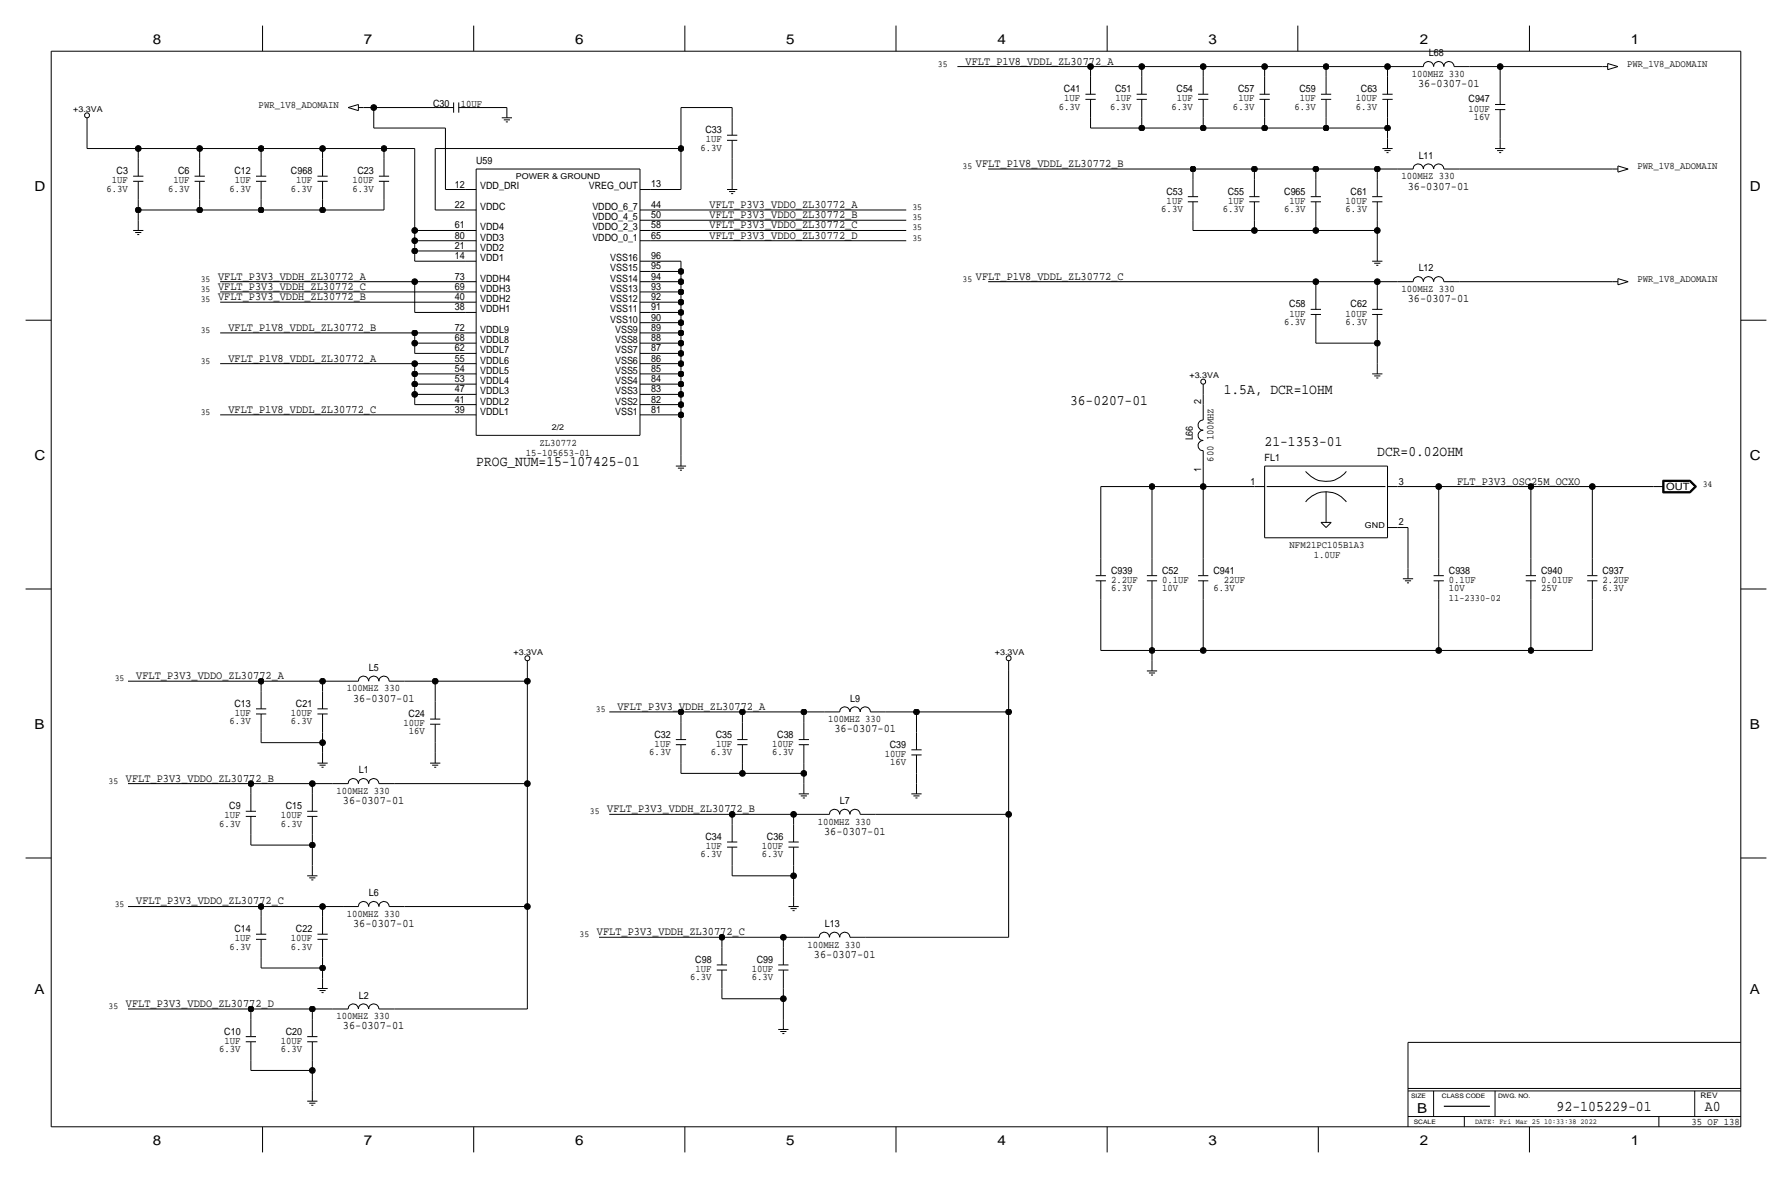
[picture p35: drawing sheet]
<svg xmlns="http://www.w3.org/2000/svg" width="444mm" height="292mm" viewBox="0 0 444 292" stroke-linecap="round" stroke-linejoin="round" font-family="sans-serif">
<defs><g id="words">
<g font-size="3.7">
<text x="386.1" y="275.6">92-105229-01</text>
<text x="422.9" y="275.6">A0</text>
</g>
<g font-size="3.6">
<text x="265.4" y="100.3">36-0207-01</text>
<text x="303.5" y="97.8">1.5A, DCR=1OHM</text>
<text x="313.7" y="110.5">21-1353-01</text>
<text x="341.6" y="113">DCR=0.02OHM</text>
<text x="118.2" y="115.6">PROG_NUM=15-107425-01</text>
</g>
<g font-size="3.4">
<text x="37.9" y="10.8">8</text>
<text x="90.3" y="10.8">7</text>
<text x="142.6" y="10.8">6</text>
<text x="195" y="10.8">5</text>
<text x="247.4" y="10.8">4</text>
<text x="299.8" y="10.8">3</text>
<text x="352.2" y="10.8">2</text>
<text x="404.5" y="10.8">1</text>
<text x="8.6" y="47.3">D</text>
<text x="434" y="47.3">D</text>
<text x="8.6" y="114">C</text>
<text x="434" y="114">C</text>
<text x="8.6" y="180.7">B</text>
<text x="434" y="180.7">B</text>
<text x="8.6" y="246.4">A</text>
<text x="434" y="246.4">A</text>
<text x="351.5" y="275.9">B</text>
<text x="37.9" y="283.8">8</text>
<text x="90.3" y="283.8">7</text>
<text x="142.6" y="283.8">6</text>
<text x="195" y="283.8">5</text>
<text x="247.4" y="283.8">4</text>
<text x="299.8" y="283.8">3</text>
<text x="352.1" y="283.8">2</text>
<text x="404.5" y="283.8">1</text>
</g>
<g font-size="2.9">
<text x="239.5" y="16">VFLT_P1V8_VDDL_ZL30772_A</text>
<text x="351.7" y="21.6">36-0307-01</text>
<text x="242.1" y="41.4">VFLT_P1V8_VDDL_ZL30772_B</text>
<text x="349.2" y="47">36-0307-01</text>
<text x="176" y="51.6">VFLT_P3V3_VDDO_ZL30772_A</text>
<text x="176" y="56.6">VFLT_P3V3_VDDO_ZL30772_C</text>
<text x="176" y="54.1">VFLT_P3V3_VDDO_ZL30772_B</text>
<text x="176" y="59.2">VFLT_P3V3_VDDO_ZL30772_D</text>
<text x="54.1" y="69.3">VFLT_P3V3_VDDH_ZL30772_A</text>
<text x="54.1" y="71.9">VFLT_P3V3_VDDH_ZL30772_C</text>
<text x="242.1" y="69.3">VFLT_P1V8_VDDL_ZL30772_C</text>
<text x="54.1" y="74.4">VFLT_P3V3_VDDH_ZL30772_B</text>
<text x="349.2" y="74.9">36-0307-01</text>
<text x="56.6" y="82">VFLT_P1V8_VDDL_ZL30772_B</text>
<text x="56.6" y="89.7">VFLT_P1V8_VDDL_ZL30772_A</text>
<text x="56.6" y="102.4">VFLT_P1V8_VDDL_ZL30772_C</text>
<text x="361.4" y="120.1">FLT_P3V3_OSC25M_OCXO</text>
<text x="33.8" y="168.4">VFLT_P3V3_VDDO_ZL30772_A</text>
<text x="87.6" y="174">36-0307-01</text>
<text x="153.2" y="176">VFLT_P3V3_VDDH_ZL30772_A</text>
<text x="207" y="181.6">36-0307-01</text>
<text x="31.2" y="193.8">VFLT_P3V3_VDDO_ZL30772_B</text>
<text x="85" y="199.4">36-0307-01</text>
<text x="150.6" y="201.4">VFLT_P3V3_VDDH_ZL30772_B</text>
<text x="204.4" y="207">36-0307-01</text>
<text x="33.8" y="224.3">VFLT_P3V3_VDDO_ZL30772_C</text>
<text x="87.6" y="229.9">36-0307-01</text>
<text x="148.1" y="231.9">VFLT_P3V3_VDDH_ZL30772_C</text>
<text x="201.9" y="237.5">36-0307-01</text>
<text x="31.2" y="249.7">VFLT_P3V3_VDDO_ZL30772_D</text>
<text x="85" y="255.3">36-0307-01</text>
</g>
<g font-size="2.5">
<text x="354.4" y="14">L68</text>
<text x="403.6" y="16.5">PWR_1V8_ADOMAIN</text>
<text x="263.9" y="22.9">C41</text>
<text x="276.6" y="22.9">C51</text>
<text x="291.8" y="22.9">C54</text>
<text x="307.1" y="22.9">C57</text>
<text x="322.3" y="22.9">C59</text>
<text x="337.6" y="22.9">C63</text>
<text x="350.2" y="19.1">100MHZ 330</text>
<text x="64.2" y="26.7">PWR_1V8_ADOMAIN</text>
<text x="107.4" y="26.4">C30</text>
<text x="114.3" y="26.4">10UF</text>
<text x="262.7" y="27.2">6.3V</text>
<text x="264" y="25.1">1UF</text>
<text x="275.4" y="27.2">6.3V</text>
<text x="276.7" y="25.1">1UF</text>
<text x="290.6" y="27.2">6.3V</text>
<text x="291.9" y="25.1">1UF</text>
<text x="305.8" y="27.2">6.3V</text>
<text x="307.2" y="25.1">1UF</text>
<text x="321.1" y="27.2">6.3V</text>
<text x="322.4" y="25.1">1UF</text>
<text x="336.3" y="27.2">6.3V</text>
<text x="336.3" y="25.1">10UF</text>
<text x="364.3" y="27.7">10UF</text>
<text x="364.3" y="25.4">C947</text>
<text x="365.6" y="29.7">16V</text>
<text x="175" y="33">C33</text>
<text x="175.1" y="35.3">1UF</text>
<text x="118.1" y="40.7">U59</text>
<text x="173.8" y="37.3">6.3V</text>
<text x="351.9" y="39.4">L11</text>
<text x="406.1" y="41.9">PWR_1V8_ADOMAIN</text>
<text x="26.4" y="47.5">6.3V</text>
<text x="27.8" y="45.5">1UF</text>
<text x="28.9" y="43.2">C3</text>
<text x="41.7" y="47.5">6.3V</text>
<text x="43" y="45.5">1UF</text>
<text x="44.2" y="43.2">C6</text>
<text x="56.9" y="47.5">6.3V</text>
<text x="58.2" y="43.2">C12</text>
<text x="58.2" y="45.5">1UF</text>
<text x="72.2" y="47.5">6.3V</text>
<text x="72.2" y="43.2">C968</text>
<text x="73.5" y="45.5">1UF</text>
<text x="87.4" y="45.5">10UF</text>
<text x="87.4" y="47.5">6.3V</text>
<text x="88.6" y="43.2">C23</text>
<text x="112.9" y="46.5">12</text>
<text x="119.1" y="47">VDD_DRI</text>
<text x="146.1" y="47">VREG_OUT</text>
<text x="161.5" y="46.5">13</text>
<text x="347.6" y="44.5">100MHZ 330</text>
<text x="112.9" y="51.6">22</text>
<text x="119.1" y="52.1">VDDC</text>
<text x="146.9" y="52.1">VDDO_6_7</text>
<text x="161.5" y="51.6">44</text>
<text x="288.1" y="52.6">6.3V</text>
<text x="289.3" y="48.3">C53</text>
<text x="289.4" y="50.5">1UF</text>
<text x="303.3" y="52.6">6.3V</text>
<text x="304.5" y="48.3">C55</text>
<text x="304.6" y="50.5">1UF</text>
<text x="318.5" y="52.6">6.3V</text>
<text x="318.6" y="48.3">C965</text>
<text x="319.9" y="50.5">1UF</text>
<text x="333.8" y="52.6">6.3V</text>
<text x="333.8" y="50.5">10UF</text>
<text x="335" y="48.3">C61</text>
<text x="112.9" y="56.7">61</text>
<text x="112.9" y="59.2">80</text>
<text x="119.1" y="59.7">VDD3</text>
<text x="119.1" y="57.1">VDD4</text>
<text x="146.9" y="59.7">VDDO_0_1</text>
<text x="146.9" y="57.1">VDDO_2_3</text>
<text x="146.9" y="54.6">VDDO_4_5</text>
<text x="161.5" y="54.1">50</text>
<text x="161.5" y="56.7">58</text>
<text x="161.5" y="59.2">65</text>
<text x="112.9" y="61.7">21</text>
<text x="112.9" y="64.3">14</text>
<text x="119.1" y="64.8">VDD1</text>
<text x="119.1" y="62.2">VDD2</text>
<text x="151.4" y="64.8">VSS16</text>
<text x="161.5" y="64.3">96</text>
<text x="112.9" y="69.4">73</text>
<text x="112.9" y="71.9">69</text>
<text x="119.1" y="69.8">VDDH4</text>
<text x="151.4" y="67.3">VSS15</text>
<text x="151.4" y="69.9">VSS14</text>
<text x="161.5" y="66.8">95</text>
<text x="161.5" y="69.3">94</text>
<text x="161.5" y="71.9">93</text>
<text x="351.9" y="67.3">L12</text>
<text x="406.1" y="69.9">PWR_1V8_ADOMAIN</text>
<text x="112.9" y="74.4">40</text>
<text x="112.9" y="77">38</text>
<text x="119.1" y="77.5">VDDH1</text>
<text x="119.1" y="72.4">VDDH3</text>
<text x="119.1" y="74.9">VDDH2</text>
<text x="151.4" y="72.4">VSS13</text>
<text x="151.4" y="74.9">VSS12</text>
<text x="151.4" y="77.5">VSS11</text>
<text x="161.5" y="74.4">92</text>
<text x="161.5" y="77">91</text>
<text x="319.8" y="76.2">C58</text>
<text x="335" y="76.2">C62</text>
<text x="347.6" y="72.4">100MHZ 330</text>
<text x="112.9" y="82.1">72</text>
<text x="119.1" y="82.5">VDDL9</text>
<text x="151.4" y="80">VSS10</text>
<text x="152.6" y="82.5">VSS9</text>
<text x="161.5" y="79.5">90</text>
<text x="161.5" y="82">89</text>
<text x="318.5" y="80.5">6.3V</text>
<text x="319.9" y="78.5">1UF</text>
<text x="333.8" y="80.5">6.3V</text>
<text x="333.8" y="78.5">10UF</text>
<text x="112.9" y="84.6">68</text>
<text x="112.9" y="87.1">62</text>
<text x="112.9" y="89.7">55</text>
<text x="119.1" y="87.6">VDDL7</text>
<text x="119.1" y="85.1">VDDL8</text>
<text x="152.6" y="87.6">VSS7</text>
<text x="152.6" y="85.1">VSS8</text>
<text x="161.5" y="84.6">88</text>
<text x="161.5" y="87.1">87</text>
<text x="161.5" y="89.7">86</text>
<text x="112.9" y="92.2">54</text>
<text x="112.9" y="94.8">53</text>
<text x="119.1" y="90.2">VDDL6</text>
<text x="119.1" y="92.7">VDDL5</text>
<text x="119.1" y="95.2">VDDL4</text>
<text x="152.6" y="90.2">VSS6</text>
<text x="152.6" y="95.2">VSS4</text>
<text x="152.6" y="92.7">VSS5</text>
<text x="161.5" y="92.2">85</text>
<text x="161.5" y="94.7">84</text>
<text x="112.9" y="97.3">47</text>
<text x="112.9" y="99.8">41</text>
<text x="119.1" y="100.3">VDDL2</text>
<text x="119.1" y="97.8">VDDL3</text>
<text x="152.6" y="100.3">VSS2</text>
<text x="152.6" y="97.8">VSS3</text>
<text x="161.5" y="97.3">83</text>
<text x="161.5" y="99.8">82</text>
<text x="297.9" y="100.1" transform="rotate(-90 297.9 100.1)">2</text>
<text x="112.9" y="102.4">39</text>
<text x="119.1" y="102.9">VDDL1</text>
<text x="152.6" y="102.9">VSS1</text>
<text x="161.5" y="102.4">81</text>
<text x="130.5" y="113">15-105653-01</text>
<text x="133.8" y="110.5">ZL30772</text>
<text x="295.9" y="109.2" transform="rotate(-90 295.9 109.2)">L66</text>
<text x="301" y="109.2" transform="rotate(-90 301 109.2)">100MHZ</text>
<text x="297.9" y="117.1" transform="rotate(-90 297.9 117.1)">1</text>
<text x="301" y="114.5" transform="rotate(-90 301 114.5)">600</text>
<text x="313.7" y="114.3">FL1</text>
<text x="310.2" y="120.1">1</text>
<text x="347" y="120.1">3</text>
<text x="413.3" y="121.4">OUT</text>
<text x="347" y="130.3">2</text>
<text x="319.9" y="135.9">NFM21PC105B1A3</text>
<text x="275.6" y="142.2">C939</text>
<text x="288.3" y="142.2">C52</text>
<text x="301" y="142.2">C941</text>
<text x="325.9" y="138.4">1.0UF</text>
<text x="359.4" y="142.2">C938</text>
<text x="382.3" y="142.2">C940</text>
<text x="397.5" y="142.2">C937</text>
<text x="275.6" y="146.6">6.3V</text>
<text x="275.6" y="144.5">2.2UF</text>
<text x="288.3" y="144.5">0.1UF</text>
<text x="288.3" y="146.6">10V</text>
<text x="301" y="146.6">6.3V</text>
<text x="303.5" y="144.5">22UF</text>
<text x="359.4" y="146.6">10V</text>
<text x="359.4" y="144.5">0.1UF</text>
<text x="382.3" y="146.6">25V</text>
<text x="382.3" y="144.5">0.01UF</text>
<text x="397.5" y="146.6">6.3V</text>
<text x="397.5" y="144.5">2.2UF</text>
<text x="91.5" y="166.4">L5</text>
<text x="86" y="171.4">100MHZ 330</text>
<text x="210.9" y="174">L9</text>
<text x="56.9" y="179.6">6.3V</text>
<text x="58.2" y="175.3">C13</text>
<text x="58.2" y="177.5">1UF</text>
<text x="72.2" y="179.6">6.3V</text>
<text x="72.2" y="177.5">10UF</text>
<text x="73.4" y="175.3">C21</text>
<text x="101.4" y="177.8">C24</text>
<text x="205.4" y="179.1">100MHZ 330</text>
<text x="100.1" y="180.1">10UF</text>
<text x="101.4" y="182.1">16V</text>
<text x="162.3" y="182.9">C32</text>
<text x="162.4" y="185.2">1UF</text>
<text x="177.5" y="182.9">C35</text>
<text x="177.6" y="185.2">1UF</text>
<text x="191.5" y="185.2">10UF</text>
<text x="192.8" y="182.9">C38</text>
<text x="220.7" y="185.4">C39</text>
<text x="89" y="191.8">L1</text>
<text x="161.1" y="187.2">6.3V</text>
<text x="176.3" y="187.2">6.3V</text>
<text x="191.5" y="187.2">6.3V</text>
<text x="219.5" y="187.7">10UF</text>
<text x="220.8" y="189.7">16V</text>
<text x="83.5" y="196.8">100MHZ 330</text>
<text x="55.7" y="202.9">1UF</text>
<text x="56.9" y="200.7">C9</text>
<text x="69.6" y="202.9">10UF</text>
<text x="70.9" y="200.7">C15</text>
<text x="208.4" y="199.4">L7</text>
<text x="54.4" y="205">6.3V</text>
<text x="69.6" y="205">6.3V</text>
<text x="175" y="208.3">C34</text>
<text x="190.2" y="208.3">C36</text>
<text x="202.9" y="204.5">100MHZ 330</text>
<text x="173.8" y="212.6">6.3V</text>
<text x="175.1" y="210.6">1UF</text>
<text x="189" y="212.6">6.3V</text>
<text x="189" y="210.6">10UF</text>
<text x="86" y="227.3">100MHZ 330</text>
<text x="91.5" y="222.2">L6</text>
<text x="58.2" y="231.1">C14</text>
<text x="58.2" y="233.4">1UF</text>
<text x="72.2" y="233.4">10UF</text>
<text x="73.4" y="231.1">C22</text>
<text x="204.6" y="229.9">L13</text>
<text x="56.9" y="235.5">6.3V</text>
<text x="72.2" y="235.5">6.3V</text>
<text x="172.5" y="238.8">C98</text>
<text x="187.7" y="238.8">C99</text>
<text x="200.3" y="234.9">100MHZ 330</text>
<text x="171.2" y="243.1">6.3V</text>
<text x="172.5" y="241">1UF</text>
<text x="186.5" y="241">10UF</text>
<text x="186.5" y="243.1">6.3V</text>
<text x="89" y="247.6">L2</text>
<text x="55.6" y="256.5">C10</text>
<text x="70.9" y="256.5">C20</text>
<text x="83.5" y="252.7">100MHZ 330</text>
<text x="54.4" y="260.9">6.3V</text>
<text x="55.7" y="258.8">1UF</text>
<text x="69.6" y="260.9">6.3V</text>
<text x="69.6" y="258.8">10UF</text>
<text x="419.6" y="278.9">35 OF 138</text>
</g>
<text font-size="2.4" x="359.4" y="149.1">11-2330-02</text>
<g font-size="2.3">
<text x="232.7" y="16.5">35</text>
<text x="238.8" y="41.9">35</text>
<text x="226.3" y="52.1">35</text>
<text x="226.3" y="54.6">35</text>
<text x="226.3" y="59.7">35</text>
<text x="226.3" y="57.2">35</text>
<text x="49.8" y="69.9">35</text>
<text x="238.8" y="69.9">35</text>
<text x="49.8" y="74.9">35</text>
<text x="49.8" y="72.4">35</text>
<text x="49.8" y="82.6">35</text>
<text x="49.8" y="90.2">35</text>
<text x="49.8" y="102.9">35</text>
<text x="422.4" y="120.6">34</text>
<text x="28.4" y="168.9">35</text>
<text x="147.8" y="176.5">35</text>
<text x="26.9" y="194.3">35</text>
<text x="146.3" y="201.9">35</text>
<text x="28.4" y="224.8">35</text>
<text x="143.8" y="232.4">35</text>
<text x="26.9" y="250.2">35</text>
</g>
<g font-size="2">
<text x="18.2" y="27.8">+3.3VA</text>
<text x="128" y="44.5">POWER &amp; GROUND</text>
<text x="295" y="93.8">+3.3VA</text>
<text x="136.9" y="106.7">2/2</text>
<text x="338.6" y="130.8">GND</text>
<text x="127.4" y="162.4">+3.3VA</text>
<text x="246.8" y="162.4">+3.3VA</text>
</g>
<g font-size="1.9">
<text x="421.8" y="272.3">REV</text>
<text x="365.9" y="278.7">DATE: Fri Mar 25 10:33:38 2022</text>
</g>
<g font-size="1.5">
<text x="350" y="272.3">SIZE</text>
<text x="357.6" y="272.3">CLASS CODE</text>
<text x="371.6" y="272.3">DWG. NO.</text>
<text x="350.7" y="278.7">SCALE</text>
</g>
</g></defs>
<g fill="none" stroke="#000" stroke-width=".25">
<path d="M12.7 12.7h419.1zM12.7 12.7v266.7zM65.1 6.3v6.4zM117.5 6.3v6.4zM169.9 6.3v6.4zM222.2 6.3v6.4zM237.5 16.5h33zM270.5 16.5h12.7zM270.5 16.5v2.5zM270.5 19v4.4zM274.6 6.3v6.4zM283.2 16.5v2.5z"/>
<path d="M283.2 19v4.4zM283.2 16.5h15.2zM298.4 16.5v2.6zM298.4 19v4.4zM298.5 16.5h15.2zM313.7 16.5v2.5zM313.7 19v4.4zM313.7 16.5h15.2zM321.9 6.3v6.4zM328.9 16.5h15.3zM328.9 16.5v2.6zM328.9 19v4.4z"/>
<path d="M344.2 16.5v2.5zM344.2 19v4.4zM344.2 16.5h5zM349.2 16.5h3.9zM353.1 16.5a1.27 1.27 0 0 1 1.2-1.3 1.27 1.27 0 0 1 1.3 1.3 1.27 1.27 0 0 1 1.3-1.3 1.27 1.27 0 0 1 1.2 1.3 1.27 1.27 0 0 1 1.3-1.3 1.27 1.27 0 0 1 1.3 1.3M360.7 16.5h3.8zM364.5 16.5h7.6zM372.1 16.5h25.4zM372.1 16.5v5.1zM379.4 6.3v6.4zM397.5 16.5h1.3zM398.8 15.7l2.5 .8z"/>
<path d="M398.8 15.7v1.6zM398.8 17.3l2.5-.8zM431.8 12.7v266.7zM21.6 36.8h12.7zM21.6 31.8v5zM21.6 29.2v2.6zM34.3 36.8h15.2zM34.3 36.8v2.6zM34.3 39.4v4.3zM49.5 36.8h15.3zM49.5 36.8v2.6zM49.5 39.4v4.3z"/>
<path d="M64.8 36.8h15.2zM64.8 36.8v2.6zM64.8 39.4v4.3zM80 36.8h15.3zM80 36.8v2.6zM80 39.4v4.3zM86.4 26.7l2.5 .7zM86.4 26.7l2.5-.8zM88.9 26.7h1.3zM88.9 25.9v1.5zM90.2 26.7h2.5zM92.7 31.8h17.8z"/>
<path d="M92.7 26.7v5zM92.7 26.7h15.2zM95.2 36.8h7.7zM95.2 36.8v2.6zM95.2 39.4v4.3zM102.9 36.8v20.4zM107.9 36.8h61zM107.9 36.8v15.3zM107.9 26.7h4.6zM110.5 31.8v15.2zM112.5 25.4v2.5zM113.8 26.7h4.3z"/>
<path d="M113.8 25.4v2.5zM118.1 26.7h7.6zM124.5 29.2h2.5zM125 29.7h1.5zM125.5 30.2h.5zM125.7 26.7v2.5zM168.9 26.7h12.7zM168.9 26.7v10.1zM168.9 36.8v10.2zM180.3 33.5h2.6zM180.3 34.8h2.6zM181.6 39.4v5z"/>
<path d="M181.6 26.7v2.5zM181.6 34.8v4.6zM181.6 29.2v4.3zM269.2 23.4h2.6zM269.2 24.6h2.6zM270.5 31.8h12.7zM270.5 29.2v2.5zM270.5 24.6v4.6zM281.9 23.4h2.6zM281.9 24.6h2.6zM283.2 31.8h15.2zM283.2 29.2v2.6z"/>
<path d="M283.2 24.6v4.6zM297.2 24.6h2.5zM297.2 23.4h2.5zM298.4 29.2v2.6zM298.4 24.6v4.6zM298.5 31.8h15.2zM312.4 23.4h2.6zM312.4 24.6h2.6zM313.7 29.2v2.6zM313.7 24.6v4.6zM313.7 31.8h15.2zM327.7 23.4h2.5z"/>
<path d="M327.7 24.6h2.5zM328.9 31.8h15.3zM328.9 29.2v2.5zM328.9 24.6v4.6zM342.9 23.4h2.5zM342.9 24.6h2.5zM342.9 36.8h2.5zM343.4 37.3h1.5zM343.9 37.8h.5zM344.2 29.2v2.5zM344.2 31.8v2.5zM344.2 24.6v4.6z"/>
<path d="M344.2 34.3v2.5zM370.8 25.9h2.6zM370.8 27.2h2.6zM370.8 36.8h2.6zM371.3 37.3h1.6zM371.9 37.8h.5zM372.1 31.8v2.5zM372.1 27.2v4.6zM372.1 21.6v4.3zM372.1 34.3v2.5zM33 57.1h2.6zM33 43.7h2.6z"/>
<path d="M33 45h2.6zM33.5 57.7h1.6zM34 58.2h.5zM34.3 52.1h15.2zM34.3 49.5v2.6zM34.3 52.1v2.5zM34.3 54.6v2.5zM34.3 45v4.5zM48.3 45h2.5zM48.3 43.7h2.5zM49.5 52.1h15.3zM49.5 49.5v2.6z"/>
<path d="M49.5 45v4.5zM63.5 45h2.5zM63.5 43.7h2.5zM64.8 52.1h15.2zM64.8 49.5v2.6zM64.8 45v4.5zM78.7 45h2.6zM78.7 43.7h2.6zM80 52.1h15.3zM80 49.5v2.6zM80 45v4.5zM94 43.7h2.5z"/>
<path d="M94 45h2.5zM95.2 49.5v2.6zM95.2 45v4.5zM102.9 59.7v2.5zM102.9 59.7h12.7zM102.9 57.1v2.6zM102.9 57.1h12.7zM108 52.1h7.6zM110.5 47h5.1zM115.6 52.1h2.5zM115.6 59.7h2.5zM115.6 57.1h2.5z"/>
<path d="M115.6 47h2.5zM118.1 41.9v66zM118.1 41.9h40.6zM158.7 41.9v66zM158.8 47h2.5zM158.8 59.7h2.5zM158.8 57.1h2.5zM158.8 54.6h2.5zM158.8 52.1h2.5zM161.3 47h7.6zM161.3 59.7h63.5zM161.3 57.1h63.5z"/>
<path d="M161.3 54.6h63.5zM161.3 52.1h63.5zM180.3 47h2.6zM180.8 47.5h1.6zM181.4 48h.5zM181.6 44.4v2.6zM245.1 41.9h50.8zM294.6 48.8h2.6zM294.6 50h2.6zM295.9 54.6v2.5zM295.9 41.9v2.5zM295.9 50v4.6z"/>
<path d="M295.9 44.4v4.4zM295.9 57.1h15.2zM295.9 41.9h15.2zM309.9 50h2.5zM309.9 48.8h2.5zM311.1 54.6v2.5zM311.1 41.9v2.5zM311.1 50v4.6zM311.1 44.4v4.4zM311.2 57.1h15.2zM311.2 41.9h15.2zM325.1 48.8h2.6z"/>
<path d="M325.1 50h2.6zM326.4 54.6v2.5zM326.4 41.9v2.5zM326.4 50v4.6zM326.4 44.4v4.4zM326.4 57.1h15.2zM326.4 41.9h15.2zM340.4 48.8h2.5zM340.4 50h2.5zM341.6 41.9h5.1zM341.6 54.6v2.5zM341.6 57.1v5.1z"/>
<path d="M341.6 41.9v2.5zM341.6 50v4.6zM341.6 44.4v4.4zM346.7 41.9h3.8zM350.5 41.9a1.27 1.27 0 0 1 1.3-1.3 1.27 1.27 0 0 1 1.3 1.3 1.27 1.27 0 0 1 1.2-1.3 1.27 1.27 0 0 1 1.3 1.3 1.27 1.27 0 0 1 1.3-1.3 1.27 1.27 0 0 1 1.2 1.3M358.1 41.9h3.9zM361.9 41.9h38.1zM400 41.9h1.3zM401.3 41.1v1.6zM401.3 42.7l2.6-.8zM401.3 41.1l2.6 .8zM6.3 79.4h6.4z"/>
<path d="M54.6 74.9h61zM54.6 72.4h61zM54.6 69.8h48.3zM102.9 64.8h12.7zM102.9 62.2v2.6zM102.9 62.2h12.7zM102.9 69.8v7.7zM102.9 69.8h12.7zM102.9 77.5h12.7zM115.6 64.8h2.5zM115.6 62.2h2.5zM115.6 77.5h2.5z"/>
<path d="M115.6 72.4h2.5zM115.6 69.8h2.5zM115.6 74.9h2.5zM158.8 64.8h2.5zM158.8 67.3h2.5zM158.8 69.8h2.5zM158.8 72.4h2.5zM158.8 74.9h2.5zM158.8 77.5h2.5zM161.3 69.8h7.6zM161.3 72.4h7.6zM161.3 74.9h7.6z"/>
<path d="M161.3 77.5h7.6zM161.3 64.8h7.6zM161.3 67.3h7.6zM168.9 64.8v2.5zM168.9 67.3v2.5zM168.9 69.8v2.6zM168.9 72.4v2.5zM168.9 74.9v2.6zM168.9 77.5v2.5zM245.1 69.8h81.3zM325.1 76.7h2.6zM325.1 78h2.6z"/>
<path d="M326.4 69.9v2.5zM326.4 78v4.5zM326.4 72.4v4.3zM326.4 69.8h15.2zM340.4 76.7h2.5zM340.4 64.8h2.5zM340.4 78h2.5zM340.9 65.3h1.5zM341.4 65.8h.5zM341.6 69.8h5.1zM341.6 69.8v2.6zM341.6 62.2v2.6z"/>
<path d="M341.6 78v4.5zM341.6 72.4v4.3zM346.7 69.8h3.8zM350.5 69.8a1.27 1.27 0 0 1 1.3-1.2 1.27 1.27 0 0 1 1.3 1.2 1.27 1.27 0 0 1 1.2-1.2 1.27 1.27 0 0 1 1.3 1.2 1.27 1.27 0 0 1 1.3-1.2 1.27 1.27 0 0 1 1.2 1.2M358.1 69.8h3.9zM361.9 69.8h38.1zM400 69.8h1.3zM401.3 69.1v1.5zM401.3 70.6l2.6-.8zM401.3 69.1l2.6 .7zM431.8 79.4h6.3zM54.6 82.5h48.3z"/>
<path d="M54.6 90.2h48.3zM102.9 82.5h12.7zM102.9 82.6v2.5zM102.9 85.1h12.7zM102.9 85.1v2.5zM102.9 87.6h12.7zM102.9 90.2h12.7zM102.9 90.2v2.5zM102.9 92.7h12.7zM102.9 92.7v2.5zM102.9 95.2h12.7zM102.9 95.2v2.6z"/>
<path d="M102.9 97.8h12.7zM102.9 97.8v2.5zM115.6 90.2h2.5zM115.6 87.6h2.5zM115.6 85.1h2.5zM115.6 82.5h2.5zM115.6 92.7h2.5zM115.6 97.8h2.5zM115.6 95.2h2.5zM158.8 90.2h2.5zM158.8 87.6h2.5zM158.8 85.1h2.5z"/>
<path d="M158.8 82.5h2.5zM158.8 80h2.5zM158.8 97.8h2.5zM158.8 95.2h2.5zM158.8 92.7h2.5zM161.3 80h7.6zM161.3 82.5h7.6zM161.3 85.1h7.6zM161.3 87.6h7.6zM161.3 90.2h7.6zM161.3 92.7h7.6zM161.3 95.2h7.6z"/>
<path d="M161.3 97.8h7.6zM168.9 80v2.5zM168.9 82.5v2.6zM168.9 85.1v2.5zM168.9 87.6v2.6zM168.9 90.2v2.5zM168.9 92.7v2.5zM168.9 95.2v2.6zM168.9 97.8v2.5zM298.4 97.8v2.5zM298.4 95.3v2.5zM326.4 82.5v2.6z"/>
<path d="M326.4 85.1h15.2zM340.4 92.7h2.5zM340.9 93.2h1.5zM341.4 93.7h.5zM341.6 82.5v2.6zM341.6 85.1v5.1zM341.6 90.2v2.5zM54.6 102.9h61zM102.9 100.3h12.7zM115.6 102.9h2.5zM115.6 100.3h2.5zM118.1 107.9h40.6z"/>
<path d="M158.8 102.9h2.5zM158.8 100.3h2.5zM161.3 100.3h7.6zM161.3 102.9h7.6zM167.6 115.6h2.6zM168.1 116.1h1.6zM168.7 116.6h.5zM168.9 100.3v2.6zM168.9 102.9v10.1zM168.9 113v2.6zM298.4 115.6v5zM298.4 111.8v3.8z"/>
<path d="M298.4 100.3v3.8zM298.4 104.1a1.27 1.27 0 0 0-1.2 1.3 1.27 1.27 0 0 0 1.2 1.3 1.27 1.27 0 0 0-1.2 1.3 1.27 1.27 0 0 0 1.2 1.2 1.27 1.27 0 0 0-1.2 1.3 1.27 1.27 0 0 0 1.2 1.3M313.7 115.6v17.8zM313.7 115.6h30.5zM323.8 116.9a6.4 6.4 0 0 0 10.2 0M344.2 115.6v17.7zM412.4 119.1v3.1zM412.4 119.1h6.9zM412.5 119.2v2.9zM412.5 119.2h6.7zM412.6 119.3v2.7zM412.6 119.3h6.6z"/>
<path d="M412.7 119.4h6.4zM412.7 119.4v2.5zM419.1 119.4l1.3 1.2zM419.2 119.3l1.3 1.3zM419.2 119.2l1.5 1.4zM419.3 119.1l1.5 1.5zM273 120.6h12.7zM273 120.6v17.8zM273 138.4v4.3zM285.8 120.6h12.6zM285.8 120.6v17.8zM285.8 138.4v4.3z"/>
<path d="M298.4 120.6h12.7zM298.4 120.6v17.8zM298.4 138.4v4.3zM311.1 120.6h2.6zM313.7 133.3h30.5zM314.2 120.6h29.5zM323.9 124.5a6.3 6.3 0 0 1 10.1 0M327.7 129.5h2.5zM327.7 129.5l1.2 1.3zM328.9 121.9v7.6zM330.2 129.5l-1.3 1.3zM344.2 120.6h2.5z"/>
<path d="M344.2 130.8h2.5zM346.7 130.8h2.5zM346.7 120.6h10.2zM349.2 130.8v10.2zM356.9 120.6v17.8zM356.9 138.4v4.3zM356.9 120.6h22.8zM379.7 120.6h15.3zM379.7 120.6v17.8zM379.7 138.4v4.3zM395 120.6h15.2zM395 120.6v17.8z"/>
<path d="M395 138.4v4.3zM410.2 120.6h2.6zM412.4 122.2h6.9zM412.5 122.1h6.7zM412.6 122h6.6zM412.7 121.9h6.4zM419.1 121.9l1.3-1.2zM419.2 122l1.3-1.3zM419.2 122.1l1.5-1.5zM419.3 122.2l1.5-1.6zM6.3 146h6.4zM271.8 142.7h2.5z"/>
<path d="M271.8 144h2.5zM273 148.6v12.7zM273 144v4.6zM284.5 142.7h2.5zM284.5 144h2.5zM285.8 148.6v12.7zM285.8 144v4.6zM297.2 142.7h2.5zM297.2 144h2.5zM298.4 148.6v12.7zM298.4 144v4.6zM348 143.5h2.5z"/>
<path d="M348.5 144h1.5zM349 144.5h.5zM349.2 141v2.5zM355.6 144h2.5zM355.6 142.7h2.5zM356.9 148.6v12.7zM356.9 144v4.6zM378.5 142.7h2.5zM378.5 144h2.5zM379.7 148.6v12.7zM379.7 144v4.6zM393.7 142.7h2.5z"/>
<path d="M393.7 144h2.5zM395 148.6v12.7zM395 144v4.6zM431.8 146h6.3zM31.7 168.9h33.1zM63.5 177h2.5zM63.5 175.8h2.5zM64.8 168.9h15.2zM64.8 168.9v2.5zM64.8 177v4.6zM64.8 171.4v4.4zM78.7 177h2.6z"/>
<path d="M78.7 175.8h2.6zM80 168.9h5.1zM80 168.9v2.5zM80 177v4.6zM80 171.4v4.4zM85.1 168.9h3.8zM88.9 168.9a1.27 1.27 0 0 1 1.3-1.3 1.27 1.27 0 0 1 1.2 1.3 1.27 1.27 0 0 1 1.3-1.3 1.27 1.27 0 0 1 1.3 1.3 1.27 1.27 0 0 1 1.3-1.3 1.27 1.27 0 0 1 1.2 1.3M96.5 168.9h3.8zM100.3 168.9h7.6zM106.7 178.3h2.5zM106.7 179.6h2.5zM107.9 168.9h22.9z"/>
<path d="M107.9 168.9v5.1zM107.9 179.6v4.5zM107.9 174v4.3zM130.8 166.4v2.5zM130.8 168.9v25.4zM130.8 163.8v2.6zM151.1 176.5h17.8zM168.9 176.5v2.6zM168.9 179.1v4.3zM168.9 176.5h15.2zM184.1 176.5v2.6zM184.1 179.1v4.3z"/>
<path d="M184.2 176.5h15.2zM199.4 176.5h5.1zM199.4 176.5v2.6zM199.4 179.1v4.3zM204.5 176.5h3.8zM208.3 176.5a1.27 1.27 0 0 1 1.2-1.2 1.27 1.27 0 0 1 1.3 1.2 1.27 1.27 0 0 1 1.3-1.2 1.27 1.27 0 0 1 1.3 1.2 1.27 1.27 0 0 1 1.2-1.2 1.27 1.27 0 0 1 1.3 1.2M215.9 176.5h3.8zM219.7 176.5h7.6zM227.3 176.5h22.9zM227.3 176.5v5.1zM250.2 176.5v25.4zM250.2 166.4v10.1z"/>
<path d="M250.2 163.8v2.6zM273 161.3h12.7zM284.5 166.4h2.5zM285 166.9h1.5zM285.5 167.4h.5zM285.8 161.3h12.6zM285.8 161.3v2.5zM285.8 163.8v2.6zM298.4 161.3h58.5zM356.9 161.3h22.8zM379.7 161.3h15.3zM31.7 194.3h30.5z"/>
<path d="M62.2 194.3v2.5zM62.2 196.8v4.4zM62.2 194.3h15.3zM64.8 184.1h15.2zM64.8 181.6v2.5zM77.5 194.3h5zM77.5 194.3v2.5zM77.5 196.8v4.4zM78.7 189.2h2.6zM79.2 189.7h1.6zM79.8 190.2h.5zM80 181.6v2.5z"/>
<path d="M80 184.1v2.6zM80 186.7v2.5zM82.6 194.3h3.8zM86.4 194.3a1.27 1.27 0 0 1 1.2-1.3 1.27 1.27 0 0 1 1.3 1.3 1.27 1.27 0 0 1 1.3-1.3 1.27 1.27 0 0 1 1.2 1.3 1.27 1.27 0 0 1 1.3-1.3 1.27 1.27 0 0 1 1.3 1.3M94 194.3h3.8zM97.8 194.3h33zM106.7 189.2h2.5zM107.2 189.7h1.5zM107.7 190.2h.5zM107.9 184.1v2.6zM107.9 186.7v2.5zM130.8 194.3v30.5z"/>
<path d="M167.6 184.7h2.6zM167.6 183.4h2.6zM168.9 189.2v2.6zM168.9 184.7v4.5zM168.9 191.8h15.2zM182.9 184.7h2.5zM182.9 183.4h2.5zM184.1 189.2v2.6zM184.1 184.7v4.5zM184.2 191.8h15.2zM198.1 183.4h2.6zM198.1 196.8h2.6z"/>
<path d="M198.1 184.7h2.6zM198.6 197.4h1.6zM199.1 197.9h.5zM199.4 189.2v2.6zM199.4 191.8v2.5zM199.4 194.3v2.5zM199.4 184.7v4.5zM226.1 185.9h2.5zM226.1 196.8h2.5zM226.1 187.2h2.5zM226.6 197.4h1.5zM227.1 197.9h.5z"/>
<path d="M227.3 191.8v2.5zM227.3 194.3v2.5zM227.3 187.2v4.6zM227.3 181.6v4.3zM6.3 212.8h6.4zM61 202.4h2.5zM61 201.2h2.5zM62.2 207v2.6zM62.2 202.4v4.6zM62.2 209.5h15.3zM76.2 202.4h2.5zM76.2 217.2h2.5z"/>
<path d="M76.2 201.2h2.5zM76.7 217.7h1.5zM77.2 218.2h.5zM77.5 207v2.6zM77.5 209.5v5.1zM77.5 202.4v4.6zM77.5 214.6v2.6zM151.1 201.9h30.5zM180.3 208.8h2.6zM180.3 210.1h2.6zM181.6 201.9v2.6zM181.6 214.6v2.6z"/>
<path d="M181.6 210.1v4.5zM181.6 204.5v4.3zM181.6 201.9h15.2zM181.6 217.2h15.2zM195.6 210.1h2.5zM195.6 208.8h2.5zM196.8 201.9v2.6zM196.8 214.6v2.6zM196.8 217.2v5.1zM196.8 210.1v4.5zM196.8 204.5v4.3zM196.9 201.9h5z"/>
<path d="M201.9 201.9h3.8zM205.7 201.9a1.27 1.27 0 0 1 1.3-1.2 1.27 1.27 0 0 1 1.3 1.2 1.27 1.27 0 0 1 1.3-1.2 1.27 1.27 0 0 1 1.2 1.2 1.27 1.27 0 0 1 1.3-1.2 1.27 1.27 0 0 1 1.3 1.2M213.4 201.9h3.8zM217.2 201.9h33zM250.2 201.9v30.5zM431.8 212.8h6.3zM31.7 224.8h33.1zM63.5 232.9h2.5zM63.5 231.6h2.5zM64.8 224.8h15.2zM64.8 237.5v2.5zM64.8 224.8v2.5z"/>
<path d="M64.8 232.9v4.6zM64.8 227.3v4.3zM78.7 232.9h2.6zM78.7 231.6h2.6zM80 224.8h5.1zM80 237.5v2.5zM80 224.8v2.5zM80 232.9v4.6zM80 227.3v4.3zM85.1 224.8h3.8zM88.9 224.8a1.27 1.27 0 0 1 1.3-1.3 1.27 1.27 0 0 1 1.2 1.3 1.27 1.27 0 0 1 1.3-1.3 1.27 1.27 0 0 1 1.3 1.3 1.27 1.27 0 0 1 1.2-1.3 1.27 1.27 0 0 1 1.3 1.3M96.5 224.8h3.8z"/>
<path d="M100.3 224.8h30.5zM130.8 224.8v25.4zM148.6 232.4h30.5zM177.8 239.3h2.5zM179.1 232.4h15.2zM179.1 232.4v2.5zM179.1 235v4.3zM193 239.3h2.6zM194.3 232.4v2.6zM194.3 235v4.3zM194.3 232.4h5.1zM195.6 224.8h2.5z"/>
<path d="M196.1 225.3h1.5zM196.6 225.8h.5zM196.8 222.2v2.6zM199.4 232.4h3.8zM203.2 232.4a1.27 1.27 0 0 1 1.3-1.3 1.27 1.27 0 0 1 1.2 1.3 1.27 1.27 0 0 1 1.3-1.3 1.27 1.27 0 0 1 1.3 1.3 1.27 1.27 0 0 1 1.3-1.3 1.27 1.27 0 0 1 1.2 1.3M210.8 232.4h3.8zM214.6 232.4h35.6zM31.7 250.2h30.5zM61 258.3h2.5zM61 257h2.5zM62.2 250.2v2.5zM62.2 258.3v4.6z"/>
<path d="M62.2 252.7v4.3zM62.2 250.2h15.3zM64.8 240h15.2zM76.2 258.3h2.5zM76.2 257h2.5zM77.5 250.2h5zM77.5 250.2v2.5zM77.5 258.3v4.6zM77.5 252.7v4.3zM78.7 245.1h2.6zM79.2 245.6h1.6zM79.8 246.1h.5z"/>
<path d="M80 240v2.6zM80 242.6v2.5zM82.6 250.2h3.8zM86.4 250.2a1.27 1.27 0 0 1 1.2-1.3 1.27 1.27 0 0 1 1.3 1.3 1.27 1.27 0 0 1 1.3-1.3 1.27 1.27 0 0 1 1.2 1.3 1.27 1.27 0 0 1 1.3-1.3 1.27 1.27 0 0 1 1.3 1.3M94 250.2h3.8zM97.8 250.2h33zM177.8 240.5h2.5zM179.1 247.6h15.2zM179.1 245.1v2.6zM179.1 240.5v4.6zM193 255.3h2.6zM193 240.5h2.6z"/>
<path d="M193.5 255.8h1.6zM194.1 256.3h.5zM194.3 245.1v2.6zM194.3 247.6v5.1zM194.3 252.7v2.6zM194.3 240.5v4.6zM349.2 258.5v20.9zM349.2 258.5h82.6zM12.7 279.4h419.1zM62.2 262.9v2.5zM62.2 265.4h15.3zM65.1 279.4v6.4z"/>
<path d="M76.2 273h2.5zM76.7 273.6h1.5zM77.2 274.1h.5zM77.5 262.9v2.5zM77.5 265.4v5.1zM77.5 270.5v2.5zM117.5 279.4v6.4zM169.9 279.4v6.4zM222.2 279.4v6.4zM274.6 279.4v6.4zM327 279.4v6.4zM349.2 269.9h82.6z"/>
<path d="M349.2 270.5h82.6zM349.2 276.9h82.6zM355.6 270.5v6.4zM363.2 276.9v2.5zM370.8 270.5v6.4zM379.4 279.4v6.4zM411.5 276.9v2.5zM420.4 270.5v6.4z"/>
<circle cx="21.6" cy="28.6" r=".61"/>
<circle cx="298.4" cy="94.6" r=".61"/>
<circle cx="130.8" cy="163.2" r=".61"/>
<circle cx="250.2" cy="163.2" r=".61"/>
</g>
<g fill="#000" stroke="#000" stroke-width=".25">
<circle cx="270.5" cy="16.5" r=".71"/>
<circle cx="283.2" cy="16.5" r=".71"/>
<circle cx="298.5" cy="16.5" r=".71"/>
<circle cx="313.7" cy="16.5" r=".71"/>
<circle cx="328.9" cy="16.5" r=".71"/>
<circle cx="344.2" cy="16.5" r=".71"/>
<circle cx="372.1" cy="16.5" r=".71"/>
<circle cx="34.3" cy="36.8" r=".71"/>
<circle cx="49.5" cy="36.8" r=".71"/>
<circle cx="64.8" cy="36.8" r=".71"/>
<circle cx="80" cy="36.8" r=".71"/>
<circle cx="92.7" cy="26.7" r=".71"/>
<circle cx="95.3" cy="36.8" r=".71"/>
<circle cx="168.9" cy="36.8" r=".71"/>
<circle cx="283.2" cy="31.7" r=".71"/>
<circle cx="298.5" cy="31.7" r=".71"/>
<circle cx="313.7" cy="31.7" r=".71"/>
<circle cx="328.9" cy="31.7" r=".71"/>
<circle cx="344.2" cy="31.7" r=".71"/>
<circle cx="34.3" cy="52.1" r=".71"/>
<circle cx="49.5" cy="52.1" r=".71"/>
<circle cx="64.8" cy="52.1" r=".71"/>
<circle cx="80" cy="52.1" r=".71"/>
<circle cx="102.9" cy="59.7" r=".71"/>
<circle cx="102.9" cy="57.1" r=".71"/>
<circle cx="295.9" cy="41.9" r=".71"/>
<circle cx="311.2" cy="41.9" r=".71"/>
<circle cx="311.2" cy="57.1" r=".71"/>
<circle cx="326.4" cy="41.9" r=".71"/>
<circle cx="326.4" cy="57.1" r=".71"/>
<circle cx="341.6" cy="57.1" r=".71"/>
<circle cx="341.6" cy="41.9" r=".71"/>
<circle cx="102.9" cy="69.8" r=".71"/>
<circle cx="102.9" cy="62.2" r=".71"/>
<circle cx="168.9" cy="74.9" r=".71"/>
<circle cx="168.9" cy="67.3" r=".71"/>
<circle cx="168.9" cy="72.4" r=".71"/>
<circle cx="168.9" cy="69.8" r=".71"/>
<circle cx="168.9" cy="77.5" r=".71"/>
<circle cx="326.4" cy="69.8" r=".71"/>
<circle cx="341.6" cy="69.8" r=".71"/>
<circle cx="102.9" cy="97.8" r=".71"/>
<circle cx="102.9" cy="85.1" r=".71"/>
<circle cx="102.9" cy="95.2" r=".71"/>
<circle cx="102.9" cy="90.2" r=".71"/>
<circle cx="102.9" cy="82.5" r=".71"/>
<circle cx="102.9" cy="92.7" r=".71"/>
<circle cx="168.9" cy="82.5" r=".71"/>
<circle cx="168.9" cy="95.2" r=".71"/>
<circle cx="168.9" cy="87.6" r=".71"/>
<circle cx="168.9" cy="97.8" r=".71"/>
<circle cx="168.9" cy="92.7" r=".71"/>
<circle cx="168.9" cy="90.2" r=".71"/>
<circle cx="168.9" cy="85.1" r=".71"/>
<circle cx="168.9" cy="80" r=".71"/>
<circle cx="341.6" cy="85.1" r=".71"/>
<circle cx="168.9" cy="102.9" r=".71"/>
<circle cx="168.9" cy="100.3" r=".71"/>
<circle cx="285.8" cy="120.6" r=".71"/>
<circle cx="298.5" cy="120.6" r=".71"/>
<circle cx="356.9" cy="120.6" r=".71"/>
<circle cx="379.7" cy="120.6" r=".71"/>
<circle cx="395" cy="120.6" r=".71"/>
<circle cx="64.8" cy="168.9" r=".71"/>
<circle cx="80" cy="168.9" r=".71"/>
<circle cx="108" cy="168.9" r=".71"/>
<circle cx="130.8" cy="168.9" r=".71"/>
<circle cx="168.9" cy="176.5" r=".71"/>
<circle cx="184.2" cy="176.5" r=".71"/>
<circle cx="199.4" cy="176.5" r=".71"/>
<circle cx="227.3" cy="176.5" r=".71"/>
<circle cx="250.2" cy="176.5" r=".71"/>
<circle cx="285.8" cy="161.3" r=".71"/>
<circle cx="298.5" cy="161.3" r=".71"/>
<circle cx="356.9" cy="161.3" r=".71"/>
<circle cx="379.7" cy="161.3" r=".71"/>
<circle cx="62.2" cy="194.3" r=".71"/>
<circle cx="77.5" cy="194.3" r=".71"/>
<circle cx="80" cy="184.1" r=".71"/>
<circle cx="130.8" cy="194.3" r=".71"/>
<circle cx="184.2" cy="191.8" r=".71"/>
<circle cx="199.4" cy="191.8" r=".71"/>
<circle cx="77.5" cy="209.5" r=".71"/>
<circle cx="181.6" cy="201.9" r=".71"/>
<circle cx="196.9" cy="201.9" r=".71"/>
<circle cx="196.9" cy="217.2" r=".71"/>
<circle cx="250.2" cy="201.9" r=".71"/>
<circle cx="64.8" cy="224.8" r=".71"/>
<circle cx="80" cy="224.8" r=".71"/>
<circle cx="130.8" cy="224.8" r=".71"/>
<circle cx="179.1" cy="232.4" r=".71"/>
<circle cx="194.3" cy="232.4" r=".71"/>
<circle cx="62.2" cy="250.2" r=".71"/>
<circle cx="77.5" cy="250.2" r=".71"/>
<circle cx="80" cy="240" r=".71"/>
<circle cx="194.3" cy="247.6" r=".71"/>
<circle cx="77.5" cy="265.4" r=".71"/>
</g>
<path d="M358.1 274.3h11.5z" fill="none" stroke="#000" stroke-width=".3"/>
<use href="#words"/>
</svg>
